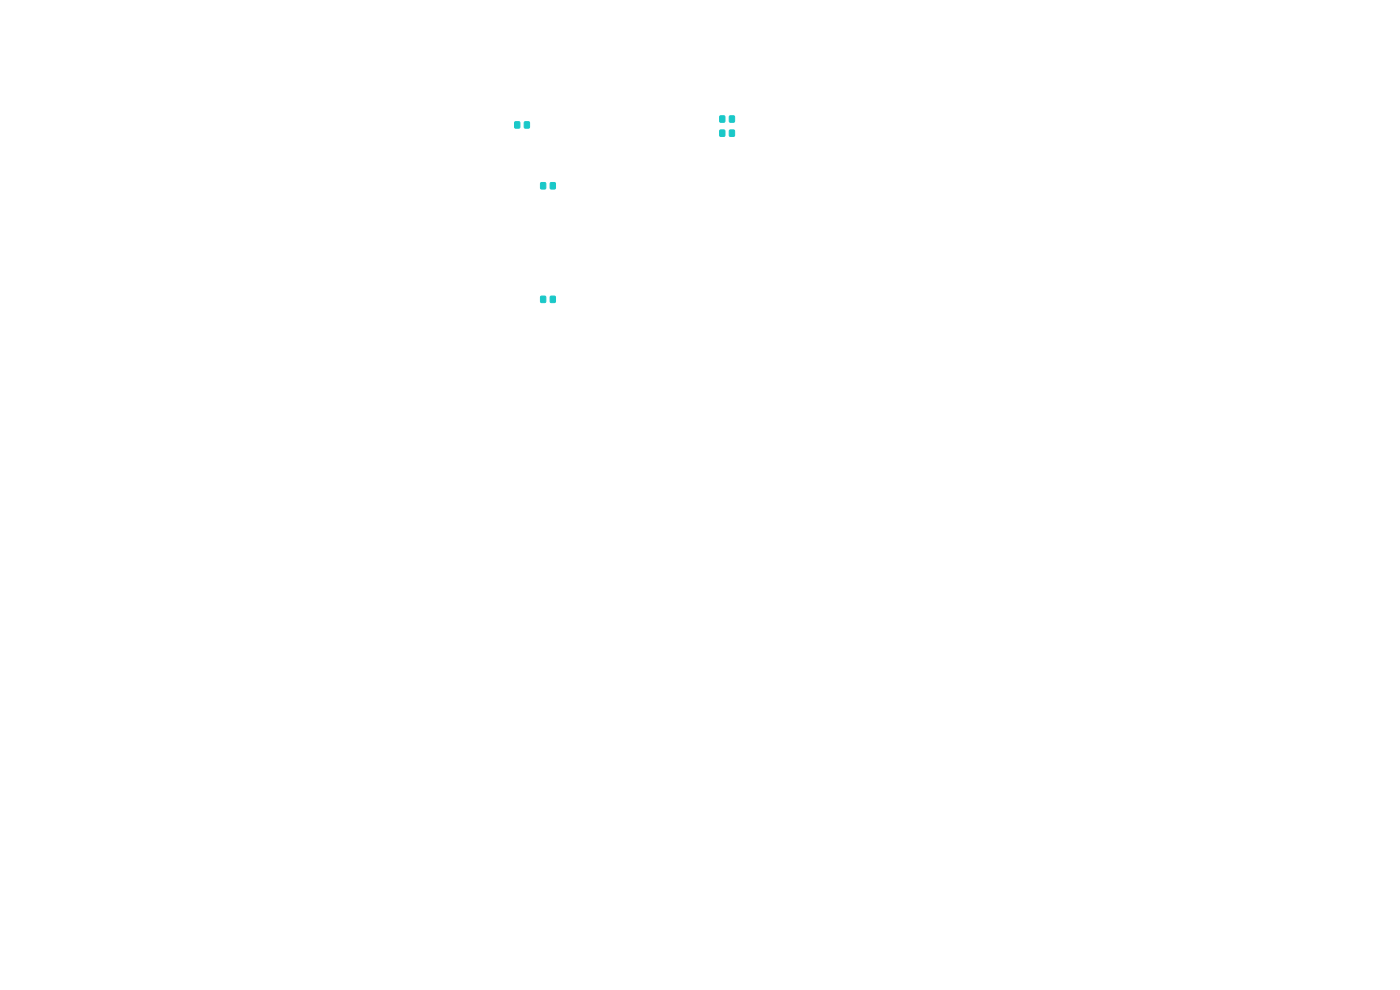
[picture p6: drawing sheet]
<svg xmlns="http://www.w3.org/2000/svg" width="297mm" height="210mm" viewBox="0 0 297 210" stroke-linecap="round" stroke-linejoin="round" font-family="sans-serif">
<g fill="#1ac8c8" stroke="#1ac8c8" stroke-width=".21">
<path d="M114.7 38.8h1v1.2h-1z"/>
<path d="M116.8 38.8h1v1.2h-1z"/>
<path d="M154.8 27.6h1v1.3h-1z"/>
<path d="M152.7 27.6h1v1.3h-1z"/>
<path d="M111.3 25.9h1v1.2h-1z"/>
<path d="M109.2 25.9h1v1.2h-1z"/>
<path d="M154.8 24.6h1v1.3h-1z"/>
<path d="M152.7 24.6h1v1.3h-1z"/>
<path d="M114.7 62.9h1v1.2h-1z"/>
<path d="M116.8 62.9h1v1.2h-1z"/>
</g>
</svg>
